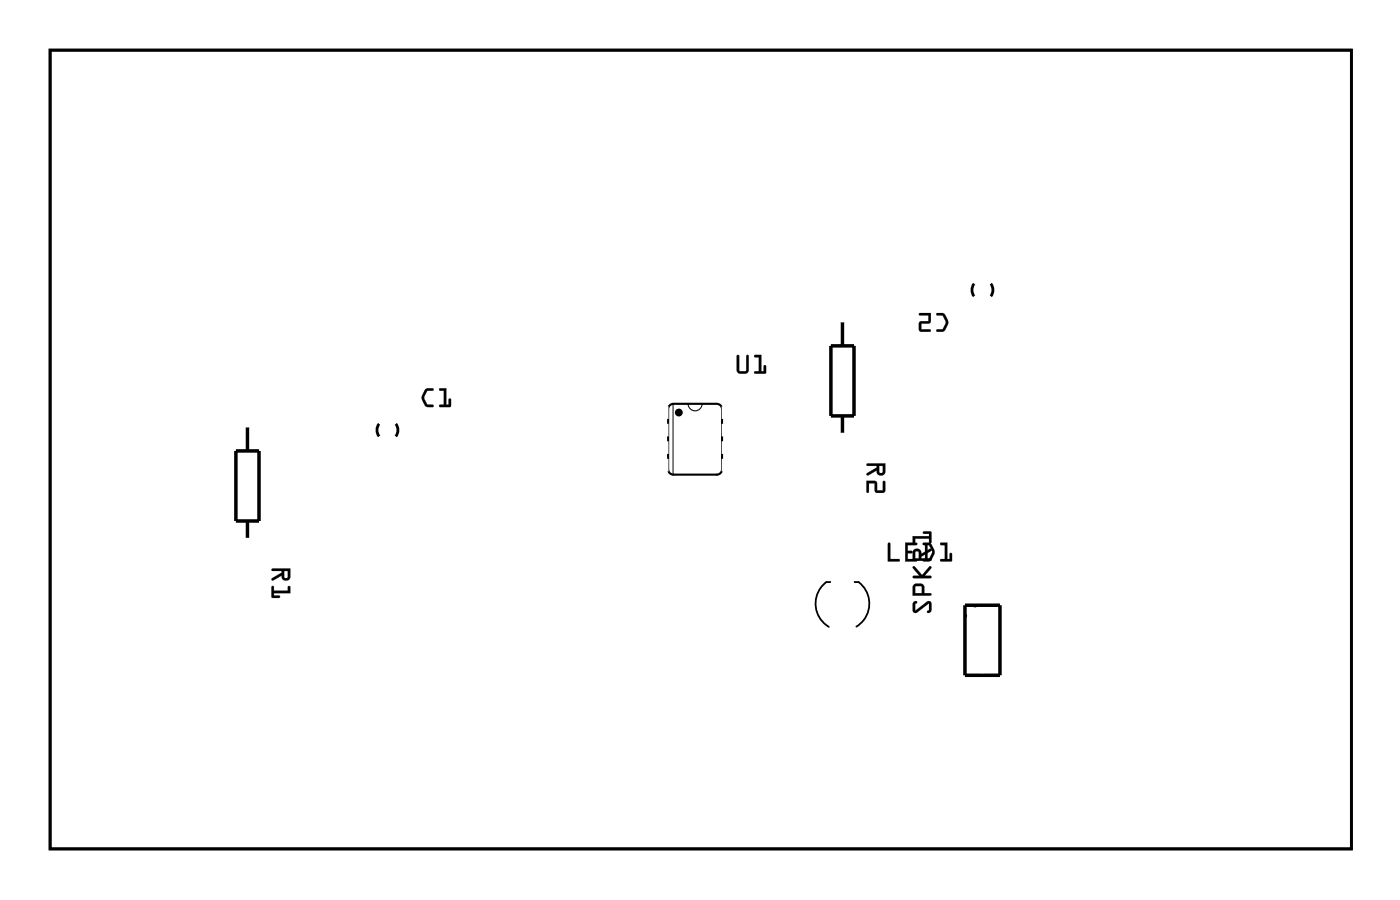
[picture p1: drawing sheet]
<svg xmlns="http://www.w3.org/2000/svg" width="102mm" height="65mm" viewBox="0 0 102 65" stroke-linecap="round" stroke-linejoin="round" font-family="sans-serif">
<path d="M3.6 3.6h94.5v58h-94.5zM27.5 30.7a.73 .73 0 0 0 0 .9M28.7 30.7a.73 .73 0 0 1 0 .9M70.7 20.6a.73 .73 0 0 0 0 .9M71.9 20.6a.73 .73 0 0 1 0 .9" fill="none" stroke="#000" stroke-width=".2"/>
<g fill="#000">
<path d="M3.6 3.6h94.5v58h-94.5zM3.6 3.6v58h94.5v-58z"/>
<path d="M30.9 28.2l.5-.1a.1 .1 0 0 1 .1 .1 .1 .1 0 0 1-.1 .1l-.4 .1-.2 .4 .2 .5h.4a.1 .1 0 0 1 .1 .1 .1 .1 0 0 1-.1 .1h-.5l-.3-.5v-.3zM30.9 28.3l-.3 .4a.83 .83 0 0 0 .4 .8h.4l.1-.1h-.1l-.4-.1-.2-.4v-.2l.2-.4h.4l.1-.1h-.1h-.3zM31.9 28.2l.5-.1v1.2h.2l-.1-.3a.1 .1 0 0 1 .1-.1 .1 .1 0 0 1 .1 .1v.5h-.7a.1 .1 0 0 1-.1-.1 .1 .1 0 0 1 .1-.1h.2v-1h-.3zM31.9 28.2v.1h.3v1.1h-.3v.1h.8v-.6l-.1 .1v.4h-.2v-1.2z"/>
<path d="M30.9 28.2h.2h.4l-.1 .1h-.4l-.2 .5 .2 .5 .4 .1 .1 .1h-.1a.6 .6 0 0 1-.8-.6v-.2zM31.9 28.2h.5v1.1h.2v-.3l.1-.1v.6h-.8v-.1l.3-.1v-1h-.3z"/>
<path d="M53.5 25.8h.1v1l.1 .1h.4v-1.1a.1 .1 0 0 1 .1-.1 .1 .1 0 0 1 .1 .1v1.1l-.1 .2h-.5l-.2-.1v-.2zM53.5 25.8v1.1l.1 .2h.6l.1-.3v-1h-.1v1.1h-.5l-.1-.1v-1zM54.7 25.8l.6-.1-.1 1.2h.2v-.3a.1 .1 0 0 1 .1-.1 .1 .1 0 0 1 .1 .1v.5h-.8a.1 .1 0 0 1-.1-.1 .1 .1 0 0 1 .1-.1h.3v-1h-.3zM54.8 25.8v.1h.3v1h-.3l-.1 .1 .8 .1v-.6h-.1v.4h-.2v-1.2z"/>
<path d="M53.5 25.8h.1v1l.1 .1h.5v-1.1v-.1l.1 .1v1l-.1 .3h-.6l-.1-.2zM54.8 25.8l.4-.1v1.2h.2v-.4h.1v.6l-.8-.1 .1-.1h.3v-1h-.3z"/>
<path d="M62.9 33.6h1.3v.6a.32 .32 0 0 1-.3 .3 .32 .32 0 0 1-.3-.4l-.7 .4v-.2l.7-.4v-.1h-.7zM63.8 33.8v.4l.2 .1 .1-.5zM62.9 34.9h.7l.1 .7h.4v-.6l.1-.1v.7l-.1 .1h-.5l-.1-.1v-.6h-.4v.7h-.2z"/>
<path d="M62.9 33.6h1.4v.6a.32 .32 0 0 1-.4 .3 .32 .32 0 0 1-.3-.4l-.6 .4a.1 .1 0 0 1-.1-.1 .1 .1 0 0 1 0-.1l.7-.4v-.1h-.7zM62.9 33.6v.2h.7v.1l-.7 .4v.2l.7-.4a.31 .31 0 0 0 .3 .4 .31 .31 0 0 0 .3-.3v-.6zM63.8 33.8v.4l.2 .1 .1-.5zM63.8 33.8h.3l-.1 .5-.2-.1zM62.9 34.9h.7l.1 .7h.4v-.6a.1 .1 0 0 1 .1-.1 .1 .1 0 0 1 .1 .1v.6l-.2 .1h-.6v-.7h-.4v.7a.1 .1 0 0 1-.1 0 .1 .1 0 0 1-.1 0zM62.9 34.9v.8h.2v-.7h.4v.6l.1 .1h.5l.1-.1v-.7l-.1 .1v.6h-.5v-.7z"/>
<path d="M68 22.7a.6 .6 0 0 1 .8 .6v.3l-.2 .4-.6 .1v-.2h.4l.2-.5-.2-.5h-.4zM66.7 22.7h.9l-.1 .7-.6 .1v.4h.6v.2h-.6l-.2-.1v-.7h.7v-.4h-.7z"/>
<path d="M68 22.7h.5l.3 .7-.2 .6-.6 .1a.1 .1 0 0 1-.1-.1 .1 .1 0 0 1 .1-.1h.4l.2-.5-.2-.5h-.4zM68 22.7v.2h.4l.2 .5-.2 .5h-.4v.1h.5l.3-.4a.83 .83 0 0 0-.4-.9zM66.7 22.7h.9l-.1 .7-.6 .1v.4h.6a.1 .1 0 0 1 .1 .1 .1 .1 0 0 1-.1 .1h-.6l-.2-.1v-.7h.7v-.4h-.7zM66.7 22.7v.2h.7v.4h-.7v.6l.2 .2 .6-.1v-.1h-.6v-.4l.6-.1 .1-.7z"/>
<path d="M19.7 41.3l1.4-.1v.6a.32 .32 0 0 1-.4 .3 .32 .32 0 0 1-.3-.4l-.6 .4-.1-.1 .7-.5v-.1h-.6zM20.6 41.4v.5h.2l.1-.5zM19.7 42.5h.2v.3h1v-.3h.1l.1 .5h-1.2v.2h.4v.1l-.5 .1z"/>
<path d="M19.7 41.2h1.4v.6a.32 .32 0 0 1-.4 .3 .32 .32 0 0 1-.3-.4l-.6 .4a.1 .1 0 0 1-.1 0 .1 .1 0 0 1 0-.2l.7-.4v-.1h-.6zM19.7 41.3l.1 .1h.7v.1l-.8 .4 .1 .2 .7-.4a.31 .31 0 0 0 .2 .4 .31 .31 0 0 0 .4-.3v-.6zM20.6 41.4v.5h.2l.1-.5zM20.6 41.4h.3l-.1 .5h-.2zM19.7 42.5h.2v.3h1v-.2a.1 .1 0 0 1 .1-.1 .1 .1 0 0 1 .1 .1v.4h-1.2v.2h.3a.1 .1 0 0 1 .1 .1 .1 .1 0 0 1-.1 .1l-.5-.1zM19.7 42.5l.1 .8h.5v-.1h-.4v-.2h1.2l-.1-.5h-.1v.3h-1v-.3z"/>
<path d="M64.5 39.4h.1v1.1h.6a.1 .1 0 0 1 .1 .1 .1 .1 0 0 1-.1 .1h-.8zM64.5 39.4l-.1 1.3h.8v-.1l-.6-.1v-1.1zM65.7 39.3h.8a.1 .1 0 0 1 .1 .1 .1 .1 0 0 1-.1 .1h-.6v.4h.2a.1 .1 0 0 1 .1 .1 .1 .1 0 0 1-.1 .1h-.2v.4h.6a.1 .1 0 0 1 .1 .1 .1 .1 0 0 1-.1 .1h-.8zM65.7 39.4v1.3h.8v-.1l-.6-.1v-.4h.3v-.1h-.3v-.5h.6l.1-.1zM67 39.4h.5l.3 .6-.2 .6-.6 .1a.1 .1 0 0 1 0-.1 .1 .1 0 0 1 0-.1h.1v-1h-.1zM67 39.4v.1h.1v1l-.1 .1v.1h.4l.4-.5v-.3l-.3-.5zM67.3 39.5v1h.1l.2-.5-.2-.4zM67.3 39.5l.2 .1 .2 .4-.3 .5h-.1zM68.2 39.4l.6-.1-.1 1.2h.2v-.3a.1 .1 0 0 1 .1-.1 .1 .1 0 0 1 .1 .1v.5h-.8a.1 .1 0 0 1-.1-.1 .1 .1 0 0 1 .1-.1h.3v-1h-.3zM68.3 39.4v.1h.3v1l-.3 .1-.1 .1h.8v-.6l-.1 .1v.3h-.2v-1.1z"/>
<path d="M64.5 39.4h.1v1.1h.6v.2h-.8zM65.7 39.4h.9l-.1 .1h-.6v.4l.3 .1v.1h-.3v.4h.6v.2h-.8zM67 39.4h.5a.8 .8 0 0 1 .1 1.2l-.2 .1h-.4v-.1l.1-.1v-1h-.1zM67.3 39.5v1h.1l.3-.5-.3-.4zM68.2 39.4h.5v1.1h.2v-.4h.1v.6h-.8l.1-.2h.3v-1h-.3z"/>
<path d="M66.3 43.7l.2-.1h.1l-.2 .2v.5l.9-.7h.2l.1 .2v.5l-.1 .1h-.2l.1-.2v-.4l-.8 .6h-.2l-.2-.1zM66.3 42.4l.2-.1h.4l.2 .2v.5h.4l.1 .1-1.4 .1zM66.4 42.5v.5h.5v-.5zM66.3 41.1h.1l.5 .6 .6-.6 .1 .1-.5 .6h.4l.1 .1h-1.3v-.1h.4l-.4-.6zM66.3 39.9a.32 .32 0 0 1 .4-.1 .32 .32 0 0 1 .2 .4l.6-.4 .1 .1-.7 .5v.1h.6l.1 .1-1.4 .1zM66.4 40v.5h.3v-.5zM66.2 38.9h1.2v-.2h-.4v-.1l.5-.1 .1 .9h-.2v-.3h-1v.3h-.1z"/>
<path d="M66.3 43.6h.2a.13 .13 0 0 1 0 .1 .13 .13 0 0 1-.1 .1v.5l.9-.7h.2l.1 .7-.2 .2a.13 .13 0 0 1-.1-.2 .13 .13 0 0 1 .1-.1v-.4l-.8 .6a.21 .21 0 0 1-.3 0 .21 .21 0 0 1-.1-.1zM66.3 43.7l-.1 .6a.21 .21 0 0 0 .4 .1l.8-.6v.4l-.1 .2h.1l.2-.1v-.5a.19 .19 0 0 0-.1-.2 .19 .19 0 0 0-.2 0l-.9 .7v-.5l.1-.2zM66.3 42.4l.2-.1h.4l.2 .2v.5h.4a.1 .1 0 0 1 .1 .1 .1 .1 0 0 1-.1 .1h-1.3v-.6zM66.3 42.4l-.1 .8 1.4-.1-.1-.1h-.4v-.5l-.2-.2zM66.4 42.5v.5h.5v-.5zM66.4 42.5h.5v.5h-.5zM66.3 41.1h.1l.5 .6 .5-.6a.1 .1 0 0 1 .2 0 .1 .1 0 0 1 0 .1l-.5 .6 .4-.1a.1 .1 0 0 1 .1 .1 .1 .1 0 0 1-.1 .1h-1.2a.1 .1 0 0 1-.1-.1 .1 .1 0 0 1 .1-.1l.4 .1-.5-.6zM66.3 41.1v.1l.4 .6h-.4v.1h1.3l-.1-.1h-.4l.5-.6-.1-.1-.6 .6-.5-.6zM66.3 39.9a.32 .32 0 0 1 .4-.1 .32 .32 0 0 1 .2 .4l.6-.4a.1 .1 0 0 1 .1 0 .1 .1 0 0 1 0 .2l-.7 .4v.1h.6a.1 .1 0 0 1 .1 .1 .1 .1 0 0 1-.1 .1h-1.3v-.6zM66.3 39.9l-.1 .8 1.4-.1-.1-.1h-.7v-.1l.8-.4-.1-.2-.7 .4a.31 .31 0 0 0-.1-.4 .31 .31 0 0 0-.4 .1zM66.4 40v.5h.3v-.5zM66.4 40h.3v.5h-.3zM66.2 38.9h1.2v-.2h-.3a.1 .1 0 0 1-.1-.1 .1 .1 0 0 1 .1-.1l.5 .1v.7a.1 .1 0 0 1-.1 .1 .1 .1 0 0 1-.1-.1v-.2h-1v.2a.1 .1 0 0 1-.1 .1 .1 .1 0 0 1-.1-.1zM66.2 38.9l.1 .5 .1-.1v-.2h1v.2h.2l-.1-.8-.5 .1v.1h.4v.2z"/>
<circle cx="49.3" cy="29.9" r=".29"/>
</g>
<path d="M48.5 34l.2 .4h.2h3.1l.3-.2 .1-.2M48.5 34v-4.3l.2-.4h.2h3.1l.3 .2 .1 4.5" fill="none" stroke="#000" stroke-width=".15"/>
<path d="M48.8 29.3v5.1" fill="none" stroke="#000" stroke-width=".07"/>
<path d="M49.9 29.3a.51 .51 0 0 0 .5 .5 .51 .51 0 0 0 .6-.5" fill="none" stroke="#000" stroke-width=".08"/>
<path d="M17.1 32.7h1.7v5.1h-1.7zM18 30.9v1.8M18 37.8v1.3M60.3 25.1h1.7v5.1h-1.7zM61.1 23.3v1.8M61.1 30.2v1.3M70 43.9h2.6v5.1h-2.6z" fill="none" stroke="#000" stroke-width=".25"/>
<path d="M60.3 42.2a.97 .97 0 0 0-1 .9 1.95 1.95 0 0 0 .9 2.4M62 42.2h.3a1.95 1.95 0 0 1-.2 3.2M70.9 43.9l-.9 .9" fill="none" stroke="#000" stroke-width=".13"/>
<path d="M46.4 29.6h2v.6h-2z" fill="#fff"/>
<path d="M46.4 29.6h2v.6h-2z" fill="none" stroke="#fff" stroke-width=".25"/>
<path d="M46.4 30.9h2v.6h-2z" fill="#fff"/>
<path d="M46.4 30.9h2v.6h-2z" fill="none" stroke="#fff" stroke-width=".25"/>
<path d="M46.4 32.1h2v.7h-2z" fill="#fff"/>
<path d="M46.4 32.1h2v.7h-2z" fill="none" stroke="#fff" stroke-width=".25"/>
<path d="M46.4 33.4h2v.7h-2z" fill="#fff"/>
<path d="M46.4 33.4h2v.7h-2z" fill="none" stroke="#fff" stroke-width=".25"/>
<path d="M52.5 33.4h2v.7h-2z" fill="#fff"/>
<path d="M52.5 33.4h2v.7h-2z" fill="none" stroke="#fff" stroke-width=".25"/>
<path d="M52.5 32.1h2v.7h-2z" fill="#fff"/>
<path d="M52.5 32.1h2v.7h-2z" fill="none" stroke="#fff" stroke-width=".25"/>
<path d="M52.5 30.9h2v.6h-2z" fill="#fff"/>
<path d="M52.5 30.9h2v.6h-2z" fill="none" stroke="#fff" stroke-width=".25"/>
<path d="M52.5 29.6h2v.6h-2z" fill="#fff"/>
<path d="M52.5 29.6h2v.6h-2z" fill="none" stroke="#fff" stroke-width=".25"/>
<circle cx="18" cy="29.9" r=".7" fill="#fff"/>
<circle cx="18" cy="29.9" r=".7" fill="none" stroke="#fff" stroke-width=".76" stroke-linecap="butt"/>
<circle cx="18" cy="40.1" r=".7" fill="#fff"/>
<circle cx="18" cy="40.1" r=".7" fill="none" stroke="#fff" stroke-width=".76" stroke-linecap="butt"/>
<circle cx="61.1" cy="22.3" r=".7" fill="#fff"/>
<circle cx="61.1" cy="22.3" r=".7" fill="none" stroke="#fff" stroke-width=".76" stroke-linecap="butt"/>
<circle cx="61.1" cy="32.5" r=".7" fill="#fff"/>
<circle cx="61.1" cy="32.5" r=".7" fill="none" stroke="#fff" stroke-width=".76" stroke-linecap="butt"/>
<circle cx="28.1" cy="29.9" r=".64" fill="#fff"/>
<circle cx="28.1" cy="29.9" r=".64" fill="none" stroke="#fff" stroke-width=".76" stroke-linecap="butt"/>
<circle cx="28.1" cy="32.5" r=".64" fill="#fff"/>
<circle cx="28.1" cy="32.5" r=".64" fill="none" stroke="#fff" stroke-width=".76" stroke-linecap="butt"/>
<circle cx="71.3" cy="22.3" r=".64" fill="#fff"/>
<circle cx="71.3" cy="22.3" r=".64" fill="none" stroke="#fff" stroke-width=".76" stroke-linecap="butt"/>
<circle cx="71.3" cy="19.8" r=".64" fill="#fff"/>
<circle cx="71.3" cy="19.8" r=".64" fill="none" stroke="#fff" stroke-width=".76" stroke-linecap="butt"/>
<path d="M70.6 44.4h1.4v1.5h-1.4z" fill="#fff"/>
<path d="M70.6 44.4h1.4v1.5h-1.4z" fill="none" stroke="#fff" stroke-width=".76" stroke-linecap="butt"/>
<circle cx="71.3" cy="45.2" r=".74" fill="#fff"/>
<circle cx="71.3" cy="45.2" r=".74" fill="none" stroke="#fff" stroke-width=".76" stroke-linecap="butt"/>
<circle cx="71.3" cy="47.7" r=".74" fill="#fff"/>
<circle cx="71.3" cy="47.7" r=".74" fill="none" stroke="#fff" stroke-width=".76" stroke-linecap="butt"/>
<circle cx="61.1" cy="45.1" r=".6" fill="#fff"/>
<circle cx="61.1" cy="45.1" r=".6" fill="none" stroke="#fff" stroke-width=".65" stroke-linecap="butt"/>
<path d="M60.5 44.5h1.2v1.2h-1.2z" fill="#fff"/>
<path d="M60.5 44.5h1.2v1.2h-1.2z" fill="none" stroke="#fff" stroke-width=".65" stroke-linecap="butt"/>
<circle cx="61.1" cy="42.6" r=".6" fill="#fff"/>
<circle cx="61.1" cy="42.6" r=".6" fill="none" stroke="#fff" stroke-width=".65" stroke-linecap="butt"/>
<circle cx="55.9" cy="32.8" r=".35" fill="#fff"/>
<circle cx="55.9" cy="32.8" r=".35" fill="none" stroke="#fff" stroke-width=".55"/>
</svg>
